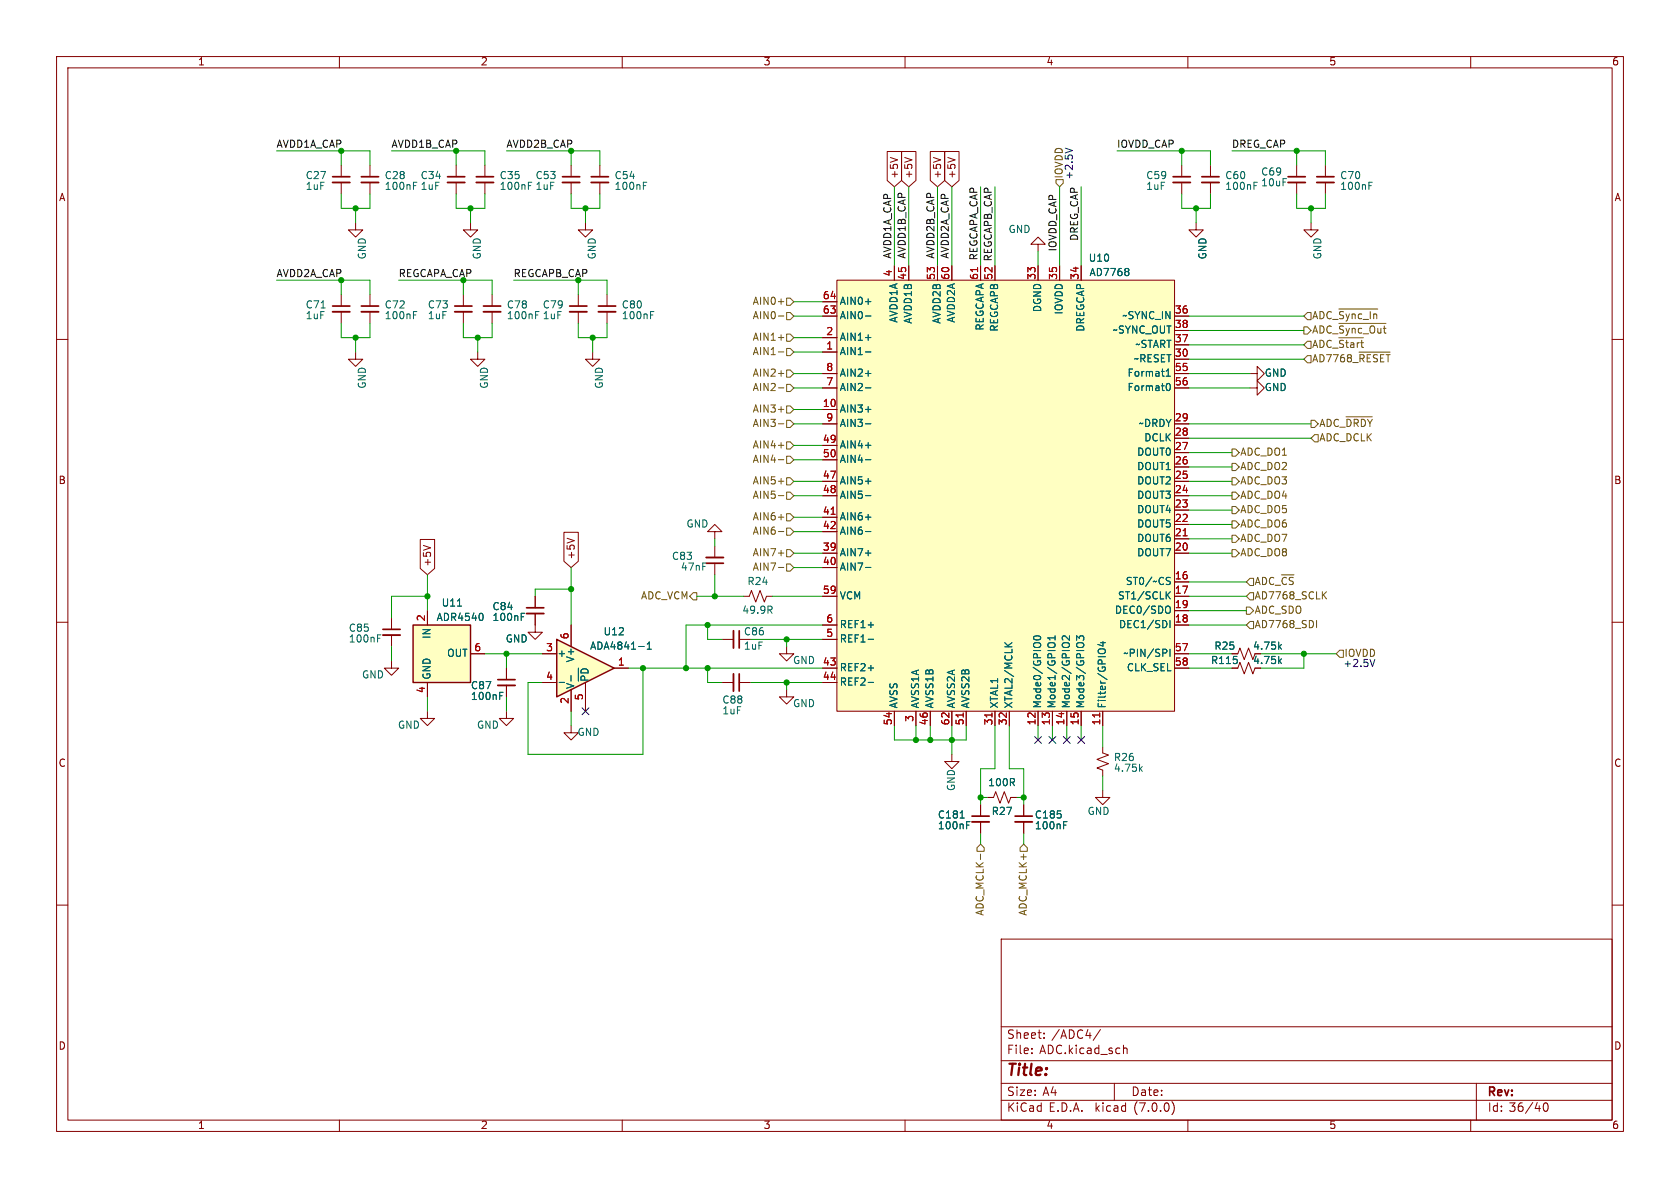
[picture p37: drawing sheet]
<svg xmlns="http://www.w3.org/2000/svg" width="297mm" height="210mm" viewBox="0 0 297 210" stroke-linecap="round" stroke-linejoin="round" font-family="sans-serif">
<defs><g id="words">
<text font-size="2.8" fill="#840000" x="178" y="190.8">Title:</text>
<g font-size="2.1" fill="#840000">
<text x="178" y="183.9">Sheet:</text>
<text x="185.9" y="183.9">/ADC4/</text>
<text x="178" y="186.6">File:</text>
<text x="183.8" y="186.6">ADC.kicad_sch</text>
<text x="178" y="196.8">KiCad</text>
<text x="178" y="194">Size:</text>
<text x="184.3" y="194">A4</text>
<text x="185.4" y="196.8">E.D.A.</text>
<text x="193.7" y="196.8">kicad</text>
<text x="200" y="194">Date:</text>
<text x="200.6" y="196.8">(7.0.0)</text>
<text x="263" y="194.2">Rev:</text>
<text x="263" y="196.8">Id: 36/40</text>
</g>
<g font-size="1.8" fill="#840000">
<text x="35" y="11.8">1</text>
<text x="85" y="11.8">2</text>
<text x="135" y="11.8">3</text>
<text x="185" y="11.8">4</text>
<text x="235" y="11.8">5</text>
<text x="285" y="11.8">6</text>
<text x="10.4" y="35.8">A</text>
<text x="159" y="31.6" transform="rotate(-90 159 31.6)">+5V</text>
<text x="161.6" y="31.6" transform="rotate(-90 161.6 31.6)">+5V</text>
<text x="166.7" y="31.6" transform="rotate(-90 166.7 31.6)">+5V</text>
<text x="169.2" y="31.6" transform="rotate(-90 169.2 31.6)">+5V</text>
<text x="285.4" y="35.8">A</text>
<text x="175.6" y="49.5" transform="rotate(-90 175.6 49.5)">52 REGCAPB_CAP</text>
<text x="10.3" y="85.8">B</text>
<text x="285.3" y="85.8">B</text>
<text x="76.5" y="100.2" transform="rotate(-90 76.5 100.2)">+5V</text>
<text x="101.9" y="98.9" transform="rotate(-90 101.9 98.9)">+5V</text>
<text x="221.5" y="115.1">4.75k</text>
<text x="221.5" y="117.7">4.75k</text>
<text x="10.3" y="135.8">C</text>
<text x="285.3" y="135.8">C</text>
<text x="10.3" y="185.8">D</text>
<text x="285.3" y="185.8">D</text>
<text x="35" y="199.8">1</text>
<text x="85" y="199.8">2</text>
<text x="135" y="199.8">3</text>
<text x="185" y="199.8">4</text>
<text x="235" y="199.8">5</text>
<text x="285" y="199.8">6</text>
</g>
<g font-size="1.8" fill="#009600">
<text x="48.9" y="26.3">AVDD1A_CAP</text>
<text x="69.2" y="26.3">AVDD1B_CAP</text>
<text x="89.5" y="26.3">AVDD2B_CAP</text>
<text x="48.9" y="49.2">AVDD2A_CAP</text>
<text x="70.5" y="49.2">REGCAPA_CAP</text>
<text x="90.8" y="49.2">REGCAPB_CAP</text>
</g>
<g font-size="1.8" fill="#0f0f0f">
<text x="197.5" y="26.3">IOVDD_CAP</text>
<text x="217.8" y="26.3">DREG_CAP</text>
<text x="157.8" y="45.7" transform="rotate(-90 157.8 45.7)">AVDD1A_CAP</text>
<text x="160.3" y="45.7" transform="rotate(-90 160.3 45.7)">AVDD1B_CAP</text>
<text x="165.4" y="45.7" transform="rotate(-90 165.4 45.7)">AVDD2B_CAP</text>
<text x="167.9" y="45.7" transform="rotate(-90 167.9 45.7)">AVDD2A_CAP</text>
<text x="173" y="46.1" transform="rotate(-90 173 46.1)">REGCAPA_CAP</text>
<text x="187" y="44.5" transform="rotate(-90 187 44.5)">IOVDD_CAP</text>
<text x="190.8" y="42.7" transform="rotate(-90 190.8 42.7)">DREG_CAP</text>
</g>
<g font-size="1.8" fill="#006464">
<text x="54" y="31.9">C27</text>
<text x="54" y="33.8">1uF</text>
<text x="68" y="31.9">C28</text>
<text x="68" y="33.8">100nF</text>
<text x="74.3" y="31.9">C34</text>
<text x="74.3" y="33.8">1uF</text>
<text x="88.3" y="31.9">C35</text>
<text x="88.3" y="33.8">100nF</text>
<text x="94.6" y="31.9">C53</text>
<text x="94.6" y="33.8">1uF</text>
<text x="108.6" y="31.9">C54</text>
<text x="108.6" y="33.8">100nF</text>
<text x="202.6" y="31.9">C59</text>
<text x="202.6" y="33.8">1uF</text>
<text x="216.5" y="31.9">C60</text>
<text x="216.5" y="33.8">100nF</text>
<text x="222.9" y="31.3">C69</text>
<text x="222.9" y="33.2">10uF</text>
<text x="236.9" y="31.9">C70</text>
<text x="236.9" y="33.8">100nF</text>
<text x="178.2" y="41.5">GND</text>
<text x="65" y="45.9" transform="rotate(-90 65 45.9)">GND</text>
<text x="85.3" y="45.9" transform="rotate(-90 85.3 45.9)">GND</text>
<text x="105.6" y="45.9" transform="rotate(-90 105.6 45.9)">GND</text>
<text x="192.4" y="46.5">U10</text>
<text x="213.6" y="45.9" transform="rotate(-90 213.6 45.9)">GND</text>
<text x="233.9" y="45.9" transform="rotate(-90 233.9 45.9)">GND</text>
<text x="192.6" y="49.1">AD7768</text>
<text x="54" y="54.8">C71</text>
<text x="54" y="56.7">1uF</text>
<text x="68" y="54.8">C72</text>
<text x="68" y="56.7">100nF</text>
<text x="75.6" y="54.8">C73</text>
<text x="75.6" y="56.7">1uF</text>
<text x="89.5" y="54.8">C78</text>
<text x="89.5" y="56.7">100nF</text>
<text x="95.9" y="54.8">C79</text>
<text x="95.9" y="56.7">1uF</text>
<text x="109.9" y="54.8">C80</text>
<text x="109.9" y="56.7">100nF</text>
<text x="148.5" y="56.7">AIN0-</text>
<text x="148.5" y="54.2">AIN0+</text>
<text x="158.9" y="57.2" transform="rotate(-90 158.9 57.2)">AVDD1A</text>
<text x="161.5" y="57.4" transform="rotate(-90 161.5 57.4)">AVDD1B</text>
<text x="166.6" y="57.4" transform="rotate(-90 166.6 57.4)">AVDD2B</text>
<text x="169.1" y="57.2" transform="rotate(-90 169.1 57.2)">AVDD2A</text>
<text x="174.2" y="58.6" transform="rotate(-90 174.2 58.6)">REGCAPA</text>
<text x="176.7" y="58.8" transform="rotate(-90 176.7 58.8)">REGCAPB</text>
<text x="184.3" y="55.3" transform="rotate(-90 184.3 55.3)">DGND</text>
<text x="188.2" y="55.7" transform="rotate(-90 188.2 55.7)">IOVDD</text>
<text x="192" y="58.8" transform="rotate(-90 192 58.8)">DREGCAP</text>
<text x="196.6" y="59.2">~SYNC_OUT</text>
<text x="198.3" y="56.7">~SYNC_IN</text>
<text x="148.5" y="63.1">AIN1-</text>
<text x="148.5" y="60.5">AIN1+</text>
<text x="200.4" y="64.3">~RESET</text>
<text x="200.6" y="61.8">~START</text>
<text x="65" y="68.8" transform="rotate(-90 65 68.8)">GND</text>
<text x="86.6" y="68.8" transform="rotate(-90 86.6 68.8)">GND</text>
<text x="106.9" y="68.8" transform="rotate(-90 106.9 68.8)">GND</text>
<text x="148.5" y="69.4">AIN2-</text>
<text x="148.5" y="66.9">AIN2+</text>
<text x="199.2" y="66.9">Format1</text>
<text x="199.2" y="69.4">Format0</text>
<text x="223.5" y="69.4">GND</text>
<text x="223.5" y="66.9">GND</text>
<text x="148.5" y="73.2">AIN3+</text>
<text x="148.5" y="75.8">AIN3-</text>
<text x="201.2" y="75.8">~DRDY</text>
<text x="148.5" y="79.6">AIN4+</text>
<text x="148.5" y="82.1">AIN4-</text>
<text x="200.9" y="83.4">DOUT1</text>
<text x="200.9" y="80.8">DOUT0</text>
<text x="202.2" y="78.3">DCLK</text>
<text x="148.5" y="85.9">AIN5+</text>
<text x="148.5" y="88.5">AIN5-</text>
<text x="200.9" y="88.5">DOUT3</text>
<text x="200.9" y="85.9">DOUT2</text>
<text x="121.3" y="93.5">GND</text>
<text x="148.5" y="92.3">AIN6+</text>
<text x="148.5" y="94.8">AIN6-</text>
<text x="200.9" y="93.5">DOUT5</text>
<text x="200.9" y="91">DOUT4</text>
<text x="118.7" y="99.3">C83</text>
<text x="120.3" y="101.2">47nF</text>
<text x="148.5" y="98.6">AIN7+</text>
<text x="148.5" y="101.2">AIN7-</text>
<text x="200.9" y="98.6">DOUT7</text>
<text x="200.9" y="96.1">DOUT6</text>
<text x="78" y="107.5">U11</text>
<text x="132.1" y="103.7">R24</text>
<text x="148.5" y="106.2">VCM</text>
<text x="197.5" y="106.2">ST1/SCLK</text>
<text x="198.9" y="103.7">ST0/~CS</text>
<text x="61.6" y="112">C85</text>
<text x="61.6" y="113.9">100nF</text>
<text x="76.4" y="113.1" transform="rotate(-90 76.4 113.1)">IN</text>
<text x="77.1" y="110">ADR4540</text>
<text x="87" y="108.1">C84</text>
<text x="87" y="110">100nF</text>
<text x="89.3" y="113.9">GND</text>
<text x="106.6" y="112.6">U12</text>
<text x="131.2" y="108.8">49.9R</text>
<text x="131.5" y="112.6">C86</text>
<text x="148.5" y="113.9">REF1-</text>
<text x="148.5" y="111.3">REF1+</text>
<text x="197" y="108.8">DEC0/SDO</text>
<text x="197.7" y="111.3">DEC1/SDI</text>
<text x="78.9" y="116.4">OUT</text>
<text x="98.6" y="116.4">+</text>
<text x="101.8" y="117.2" transform="rotate(-90 101.8 117.2)">V+</text>
<text x="104.3" y="115.1">ADA4841-1</text>
<text x="131.5" y="115.1">1uF</text>
<text x="140.1" y="117.7">GND</text>
<text x="148.5" y="118.9">REF2+</text>
<text x="198.5" y="116.4">~PIN/SPI</text>
<text x="199.1" y="118.9">CLK_SEL</text>
<text x="214" y="117.7">R115</text>
<text x="214.6" y="115.1">R25</text>
<text x="63.9" y="120.2">GND</text>
<text x="76.4" y="120.1" transform="rotate(-90 76.4 120.1)">GND</text>
<text x="83.2" y="122.1">C87</text>
<text x="83.2" y="124">100nF</text>
<text x="101.8" y="121.8" transform="rotate(-90 101.8 121.8)">V-</text>
<text x="104.9" y="120.5" transform="rotate(-90 104.9 120.5)">~{PD}</text>
<text x="127.6" y="124.7">C88</text>
<text x="140.1" y="125.3">GND</text>
<text x="148.5" y="121.5">REF2-</text>
<text x="158.9" y="125.2" transform="rotate(-90 158.9 125.2)">AVSS</text>
<text x="162.8" y="125.2" transform="rotate(-90 162.8 125.2)">AVSS1A</text>
<text x="165.3" y="125.2" transform="rotate(-90 165.3 125.2)">AVSS1B</text>
<text x="169.1" y="125.2" transform="rotate(-90 169.1 125.2)">AVSS2A</text>
<text x="171.6" y="125.2" transform="rotate(-90 171.6 125.2)">AVSS2B</text>
<text x="176.7" y="125.2" transform="rotate(-90 176.7 125.2)">XTAL1</text>
<text x="179.3" y="125.2" transform="rotate(-90 179.3 125.2)">XTAL2/MCLK</text>
<text x="184.3" y="125.2" transform="rotate(-90 184.3 125.2)">Mode0/GPIO0</text>
<text x="186.9" y="125.2" transform="rotate(-90 186.9 125.2)">Mode1/GPIO1</text>
<text x="189.4" y="125.2" transform="rotate(-90 189.4 125.2)">Mode2/GPIO2</text>
<text x="192" y="125.2" transform="rotate(-90 192 125.2)">Mode3/GPIO3</text>
<text x="195.8" y="125.2" transform="rotate(-90 195.8 125.2)">Filter/GPIO4</text>
<text x="70.3" y="129.1">GND</text>
<text x="84.3" y="129.1">GND</text>
<text x="102" y="130.4">GND</text>
<text x="127.6" y="126.6">1uF</text>
<text x="196.9" y="134.8">R26</text>
<text x="196.9" y="136.7">4.75k</text>
<text x="169.1" y="139.9" transform="rotate(-90 169.1 139.9)">GND</text>
<text x="174.6" y="139.3">100R</text>
<text x="165.7" y="145">C181</text>
<text x="165.7" y="146.9">100nF</text>
<text x="175.3" y="144.3">R27</text>
<text x="182.9" y="145">C185</text>
<text x="182.9" y="146.9">100nF</text>
<text x="192.2" y="144.3">GND</text>
</g>
<g font-size="1.8" fill="#725600">
<text x="188.2" y="31.6" transform="rotate(-90 188.2 31.6)">IOVDD</text>
<text x="132.9" y="54.2">AIN0+</text>
<text x="132.9" y="56.7">AIN0-</text>
<text x="232" y="59.9">ADC_~{Sync_Out}</text>
<text x="232" y="57.3">ADC_~{Sync_In}</text>
<text x="132.9" y="63.1">AIN1-</text>
<text x="132.9" y="60.5">AIN1+</text>
<text x="232" y="64.9">AD7768_~{RESET}</text>
<text x="232" y="62.4">ADC_~{Start}</text>
<text x="132.9" y="69.4">AIN2-</text>
<text x="132.9" y="66.9">AIN2+</text>
<text x="132.9" y="73.2">AIN3+</text>
<text x="132.9" y="75.8">AIN3-</text>
<text x="233.2" y="76.4">ADC_~{DRDY}</text>
<text x="132.9" y="79.6">AIN4+</text>
<text x="132.9" y="82.1">AIN4-</text>
<text x="219.3" y="83.4">ADC_DO2</text>
<text x="219.3" y="80.8">ADC_DO1</text>
<text x="233.2" y="78.3">ADC_DCLK</text>
<text x="132.9" y="88.5">AIN5-</text>
<text x="132.9" y="85.9">AIN5+</text>
<text x="219.3" y="88.5">ADC_DO4</text>
<text x="219.3" y="85.9">ADC_DO3</text>
<text x="132.9" y="94.8">AIN6-</text>
<text x="132.9" y="92.3">AIN6+</text>
<text x="219.3" y="91">ADC_DO5</text>
<text x="219.3" y="93.5">ADC_DO6</text>
<text x="132.9" y="98.6">AIN7+</text>
<text x="132.9" y="101.2">AIN7-</text>
<text x="219.3" y="96.1">ADC_DO7</text>
<text x="219.3" y="98.6">ADC_DO8</text>
<text x="113.2" y="106.2">ADC_VCM</text>
<text x="221.8" y="104.3">ADC_~{CS}</text>
<text x="221.8" y="106.2">AD7768_SCLK</text>
<text x="221.8" y="108.8">ADC_SDO</text>
<text x="221.8" y="111.3">AD7768_SDI</text>
<text x="237.7" y="116.4">IOVDD</text>
<text x="174.2" y="162" transform="rotate(-90 174.2 162)">ADC_MCLK-</text>
<text x="181.8" y="162" transform="rotate(-90 181.8 162)">ADC_MCLK+</text>
</g>
<g font-size="1.8" fill="#0000c2">
<text x="189.9" y="31.8" transform="rotate(-90 189.9 31.8)">+2.5V</text>
<text x="237.5" y="118.1">+2.5V</text>
</g>
<g font-size="1.8" fill="#a90000">
<text x="145.4" y="53.1">64</text>
<text x="157.9" y="48.9" transform="rotate(-90 157.9 48.9)">4</text>
<text x="160.4" y="49.5" transform="rotate(-90 160.4 49.5)">45</text>
<text x="165.5" y="49.5" transform="rotate(-90 165.5 49.5)">53</text>
<text x="168" y="49.5" transform="rotate(-90 168 49.5)">60</text>
<text x="173.1" y="49.5" transform="rotate(-90 173.1 49.5)">61</text>
<text x="175.6" y="49.5" transform="rotate(-90 175.6 49.5)">52</text>
<text x="183.3" y="49.5" transform="rotate(-90 183.3 49.5)">33</text>
<text x="187.1" y="49.5" transform="rotate(-90 187.1 49.5)">35</text>
<text x="190.9" y="49.5" transform="rotate(-90 190.9 49.5)">34</text>
<text x="145.4" y="55.6">63</text>
<text x="146" y="59.4">2</text>
<text x="207.6" y="55.6">36</text>
<text x="207.6" y="58.2">38</text>
<text x="146" y="62">1</text>
<text x="146" y="65.8">8</text>
<text x="207.6" y="63.2">30</text>
<text x="207.6" y="60.7">37</text>
<text x="207.6" y="65.8">55</text>
<text x="146" y="68.3">7</text>
<text x="207.6" y="68.3">56</text>
<text x="145.4" y="72.1">10</text>
<text x="146" y="74.7">9</text>
<text x="207.6" y="77.2">28</text>
<text x="207.6" y="74.7">29</text>
<text x="145.4" y="78.5">49</text>
<text x="145.4" y="81">50</text>
<text x="207.6" y="82.3">26</text>
<text x="207.6" y="79.8">27</text>
<text x="145.4" y="84.8">47</text>
<text x="145.4" y="87.4">48</text>
<text x="207.6" y="89.9">23</text>
<text x="207.6" y="87.4">24</text>
<text x="207.6" y="84.8">25</text>
<text x="145.4" y="91.2">41</text>
<text x="145.4" y="93.7">42</text>
<text x="207.6" y="95">21</text>
<text x="207.6" y="92.5">22</text>
<text x="145.4" y="97.5">39</text>
<text x="145.4" y="100.1">40</text>
<text x="207.6" y="97.5">20</text>
<text x="145.4" y="105.2">59</text>
<text x="207.6" y="102.6">16</text>
<text x="207.6" y="105.2">17</text>
<text x="207.6" y="107.7">19</text>
<text x="75.3" y="109.9" transform="rotate(-90 75.3 109.9)">2</text>
<text x="100.7" y="113.1" transform="rotate(-90 100.7 113.1)">6</text>
<text x="146" y="112.8">5</text>
<text x="146" y="110.2">6</text>
<text x="207.6" y="110.2">18</text>
<text x="83.8" y="115.3">6</text>
<text x="96.5" y="115.3">3</text>
<text x="109.2" y="117.9">1</text>
<text x="145.4" y="117.9">43</text>
<text x="207.6" y="115.3">57</text>
<text x="207.6" y="117.9">58</text>
<text x="75.3" y="122.6" transform="rotate(-90 75.3 122.6)">4</text>
<text x="96.5" y="120.4">4</text>
<text x="100.7" y="124.5" transform="rotate(-90 100.7 124.5)">2</text>
<text x="103.3" y="123.9" transform="rotate(-90 103.3 123.9)">5</text>
<text x="145.4" y="120.4">44</text>
<text x="157.9" y="128.3" transform="rotate(-90 157.9 128.3)">54</text>
<text x="161.7" y="127.7" transform="rotate(-90 161.7 127.7)">3</text>
<text x="164.2" y="128.3" transform="rotate(-90 164.2 128.3)">46</text>
<text x="168" y="128.3" transform="rotate(-90 168 128.3)">62</text>
<text x="170.6" y="128.3" transform="rotate(-90 170.6 128.3)">51</text>
<text x="175.6" y="128.3" transform="rotate(-90 175.6 128.3)">31</text>
<text x="178.2" y="128.3" transform="rotate(-90 178.2 128.3)">32</text>
<text x="183.3" y="128.3" transform="rotate(-90 183.3 128.3)">12</text>
<text x="185.8" y="128.3" transform="rotate(-90 185.8 128.3)">13</text>
<text x="188.3" y="128.3" transform="rotate(-90 188.3 128.3)">14</text>
<text x="190.9" y="128.3" transform="rotate(-90 190.9 128.3)">15</text>
<text x="194.7" y="128.3" transform="rotate(-90 194.7 128.3)">11</text>
</g>
</g></defs>
<g fill="none" stroke="#840000" stroke-width=".18">
<path d="M10 10h277v190h-277zM12 12h273v186h-273zM60 10v2M110 10v2M160 10v2M210 10v2M260 10v2M60.3 29.2v2M60.3 32.3v2M62.9 39.4v1.2h1.2l-1.2 1.3-1.3-1.3h1.3M65.4 29.2v2M65.4 32.3v2"/>
<path d="M80.6 29.2v2M80.6 32.3v2M83.2 39.4v1.2h1.3l-1.3 1.3-1.3-1.3h1.3M101 29.2v2M101 32.3v2M103.5 39.4v1.2h1.3l-1.3 1.3-1.3-1.3h1.3M106 29.2v2M106 32.3v2M10 60h2M60.3 52.1v2M60.3 55.1v2.1M65.4 52.1v2"/>
<path d="M65.4 55.1v2.1M81.9 52.1v2M81.9 55.1v2.1M87 52.1v2M87 55.1v2.1M285 60h2M62.9 62.2v1.3h1.2l-1.2 1.3-1.3-1.3h1.3M84.5 62.2v1.3h1.2l-1.2 1.3-1.3-1.3h1.3M104.8 62.2v1.3h1.2l-1.2 1.3-1.3-1.3h1.3M126.4 94h1.2l-1.2-1.3-1.3 1.3h1.3v1.3M126.4 96.5v2.1M126.4 99.6v2"/>
<path d="M10 110h2M69.2 109.2v2.1M69.2 112.3v2M75.6 108v2.5M83.2 115.6h2.5M89.5 118.1v2M94.6 108.5v3.3h1.3l-1.3 1.2-1.3-1.2h1.3M94.6 105.4v2M127.6 113h2.1M130.7 113h2M139.1 114.3v1.3h1.2l-1.2 1.2-1.3-1.2h1.3M285 110h2"/>
<path d="M75.6 125.7v1.3h1.2l-1.2 1.3-1.3-1.3h1.3M75.6 120.7v2.5M89.5 125.7v1.3h1.3l-1.3 1.3-1.2-1.3h1.2M89.5 121.2v2M101 128.3v1.2h1.2l-1.2 1.3-1.3-1.3h1.3M127.6 120.7h2.1M130.7 120.7h2M139.1 121.9v1.3h1.2l-1.2 1.3-1.3-1.3h1.3M168.3 133.4v1.2h1.2l-1.2 1.3-1.3-1.3h1.3M194.9 132.1v1l1.1 .4-2.1 .7 2.1 .8-2.1 .8 1 .3v1.1M194.9 139.7v1.3h1.3l-1.3 1.2-1.2-1.2h1.2M10 160h2"/>
<path d="M181 142.2v2.1M181 145.3v2M285 160h2M177 166h108v32h-108zM60 198v2M110 198v2M160 198v2M177 194.5h108M177 191.5h108M177 187.5h108M177 181.5h108M182.4 186.1v.2"/>
<path d="M182.4 185.3v.2M184.6 183.4v.2M184.6 182.6v.2M194.5 182l-1.2 1.9M197 191.5v3M198.6 185.4l.2-.1h.4l.1 1M207.2 194.7a1.72 1.72 0 0 1 0 2.3M210 198v2M260 198v2M261 191.5v6.5M273 195h.2a.81 .81 0 0 1 .6 .6 .81 .81 0 0 1-.3 .8l-.2 .1a.81 .81 0 0 1-.6-.7 .81 .81 0 0 1 .3-.8z"/>
</g>
<g fill="none" stroke="#840000" stroke-width=".33">
<path d="M58.8 32.3h3M63.9 32.3h3M79.1 32.3h3.1M99.4 32.3h3.1M104.5 32.3h3.1M58.8 55.1h3M63.9 55.1h3M80.4 55.1h3M85.5 55.1h3M124.8 98.6h3.1M67.7 112.3h3M93.1 108.5h3"/>
<path d="M129.7 111.5v3.1M129.7 119.1v3.1M88 121.2h3.1M179.5 145.3h3"/>
</g>
<g fill="none" stroke="#840000" stroke-width=".3">
<path d="M58.8 31.2h3M63.9 31.2h3M79.1 31.2h3.1M99.4 31.2h3.1M104.5 31.2h3.1M58.8 54.1h3M63.9 54.1h3M80.4 54.1h3M85.5 54.1h3M124.8 99.6h3.1M67.7 111.3h3M93.1 107.4h3"/>
<path d="M130.7 111.5v3.1M130.7 119.1v3.1M88 120.1h3.1M179.5 144.3h3"/>
</g>
<path d="M73.1 32.2h.6M113.7 32.2h.6M73.1 55.1h.6M94.7 55.1h.6M66.7 112.2h.7M80.9 107.1h.7M85.3 108.5l.1 .4-.1 .7M92.1 108.4h.7M88.3 122.4h.6M201.6 135.9l.3 .5M201.9 135.5l-.4 .5M188 145.2h.6" fill="none" stroke="#006464" stroke-width=".18"/>
<path d="M73 110.5h10.2v10.2h-10.2z" fill="#ffffc2" stroke="#ffffc2" stroke-width=".18"/>
<path d="M73 110.5h10.2v10.2h-10.2z" fill="none" stroke="#840000" stroke-width=".25"/>
<path d="M98.4 113l10.2 5.1-10.2 5.1z" fill="#ffffc2"/>
<path d="M98.4 113l10.2 5.1-10.2 5.1z" fill="none" stroke="#840000" stroke-width=".25"/>
<g fill="none" stroke="#840000" stroke-width=".18">
<path d="M85.7 29.2v2M85.7 32.3v2M156.8 26.8h2.6v5.1l-1.3 1.1-1.3-1.1zM159.4 26.8h2.5v5.1l-1.2 1.1-1.3-1.1zM164.5 26.8h2.5v5.1l-1.3 1.1-1.2-1.1zM167 26.8h2.5v5.1l-1.2 1.1-1.3-1.1zM208.9 29.2v2M208.9 32.3v2M211.5 39.4v1.2h1.2l-1.2 1.3-1.3-1.3h1.3M214 29.2v2M214 32.3v2M229.2 29.2v2"/>
<path d="M229.2 32.3v2M231.8 39.4v1.2h1.2l-1.2 1.3-1.3-1.3h1.3M234.3 29.2v2M234.3 32.3v2M102.2 52.1v2M102.2 55.1v2.1M107.3 52.1v2M107.3 55.1v2.1M145.4 59.7h2.6M145.4 55.9h2.6M145.4 53.3h2.6M148 49.5h59.6v76.2h-59.6z"/>
<path d="M158.1 47v2.5M160.7 47v2.5M165.7 47v2.5M168.3 47v2.5M173.4 47v2.5M183.5 43.2h-1.3l1.3-1.3 1.3 1.3h-1.3v1.3M183.5 47v2.5M187.3 47v2.5M191.1 47v2.5M207.6 55.9h2.6M207.6 58.4h2.6M145.4 62.2h2.6"/>
<path d="M145.4 72.4h2.6M145.4 74.9h2.6M145.4 78.7h2.6M145.4 66h2.6M145.4 68.6h2.6M207.6 77.5h2.6M207.6 74.9h2.6M207.6 63.5h2.6M207.6 61h2.6M207.6 66h2.6M207.6 68.6h2.6M221 68.6h1.2v-1.3l1.3 1.3-1.3 1.3v-1.3"/>
<path d="M221 66h1.2v-1.2l1.3 1.2-1.3 1.3v-1.3M74.3 95.4h2.5v5.1l-1.2 1.1-1.3-1.1zM99.7 94.1h2.5v5.1l-1.2 1.1-1.3-1.1zM145.4 97.8h2.6M145.4 87.6h2.6M145.4 85.1h2.6M145.4 91.4h2.6M145.4 94h2.6M145.4 81.3h2.6M207.6 97.8h2.6M207.6 95.3h2.6M207.6 92.7h2.6"/>
<path d="M207.6 90.2h2.6M207.6 87.6h2.6M207.6 85.1h2.6M207.6 82.6h2.6M207.6 80h2.6M69.2 116.8v1.3h1.3l-1.3 1.3-1.3-1.3h1.3M75.6 108v2.5M83.2 115.6h2.5M89.5 118.1v2M94.6 105.4v2M94.6 108.5v2M95.9 115.6h2.5"/>
<path d="M101 110.5v3.8M108.6 118.1h2.5M131.4 105.4h1.1l.3-1 .8 2 .8-2 .7 2 .4-1h1M145.4 118.1h2.6M145.4 105.4h2.6M145.4 110.5h2.6M145.4 100.3h2.6M145.4 113h2.6M207.6 118.1h2.6M207.6 115.6h2.6M207.6 105.4h2.6M207.6 102.9h2.6"/>
<path d="M207.6 110.5h2.6M207.6 108h2.6M217.8 115.6h1l.4-1 .8 2 .7-2 .8 2 .4-1M217.8 118.1h1l.4-1 .8 2 .7-2 .8 2 .4-1M75.6 120.7v2.5M89.5 121.2v2M95.9 120.7h2.5M101 121.9v3.8M103.5 120.7v5M145.4 120.7h2.6M158.1 125.7v2.6M161.9 125.7v2.6"/>
<path d="M164.5 125.7v2.6M168.3 125.7v2.6M170.8 125.7v2.6M175.9 125.7v2.6M178.4 125.7v2.6M183.5 125.7v2.6M186.1 125.7v2.6M188.6 125.7v2.6M191.1 125.7v2.6M194.9 125.7v2.6M173.4 142.2v2.1M173.4 145.3v2"/>
<path d="M174.6 141h1l.4-1 .8 2 .7-2 .8 2 .4-1h1M181 142.2v2.1M181 145.3v2"/>
</g>
<g fill="none" stroke="#006464" stroke-width=".18">
<path d="M93.4 32.2h.6M221.7 32.2h.6M242 32.2h.6M115 55.1h.6M153 55.9h1M199.5 47.5l.1 .2-.1 .2M199.5 48.1l.1 .1-.1 .5M153 62.2h1M153 68.6h1M153 74.9h1M206.2 66.5h.7M206.2 65.6l.3-.4v1.3"/>
<path d="M206.3 67.9l.2-.1a.68 .68 0 0 1 .4 .6 .68 .68 0 0 1-.4 .6l-.2-.1M153 94h1M153 87.6h1M153 81.3h1M80.9 107.1h.7M85.3 108.5l.1 .4-.1 .7M92.1 108.4h.7M100.9 119.4v1M102.3 118.1v2.3M103.1 119.5l-.3 .1-.1 .6h1.3M103.2 118.2l-.4 .3-.1 .5h1.3M112.9 114.3h1"/>
<path d="M114.4 114.8h.7M114.4 113.9l.4-.4v1.3M136.1 107.8l.4 .6M136.4 107.3v.4M153 100.3h1M153.5 113h1M177.6 113.6l.8 .7M178.9 113.6l-.7 .6M182.8 112.5a.69 .69 0 0 1 1.2 .3 .72 .72 0 0 1-1.3-.1zM185.4 113.7h.9M186.5 112.4v.7M186.5 112.8h-1.2l.3 .3"/>
<path d="M189.1 112.4v.8l-.9-.8-.4 .2 .1 .5M190.3 113.2v-.8l.5 .4 .1-.3h.6l.1 .1-.1 .6M194.2 114.9a.9 .9 0 0 1 1.2 0M194.6 113.6h.8M195 113.4v.8l-.9-.3M206.2 114.9v.4M206.4 107.1a.43 .43 0 0 1 .5 .5v.4a.43 .43 0 0 1-.5 .4M206.4 105.2l.5 .7M206.4 102.1h.5M206.7 102.7l.2 .3-.2 .3M206.8 109.7v1.3M206.8 114.8v1.2"/>
<path d="M206.9 104.6l-.7 .7M226.2 114.3l.3 .5M226.2 116.8l.3 .5M226.5 113.9l-.4 .5M226.5 116.5l-.4 .4M88.3 122.4h.6M98.9 120.6h.9M153.5 120.6h1M169.7 144.6h.8M170.9 145.2h.6M188 145.2h.6"/>
</g>
<path d="M84.2 32.3h3M207.4 32.3h3M212.5 32.3h3M227.7 32.3h3.1M232.8 32.3h3M100.7 55.1h3.1M105.8 55.1h3M171.8 145.3h3.1" fill="none" stroke="#840000" stroke-width=".33"/>
<path d="M84.2 31.2h3M207.4 31.2h3M212.5 31.2h3M227.7 31.2h3.1M232.8 31.2h3M100.7 54.1h3.1M105.8 54.1h3M171.8 144.3h3.1" fill="none" stroke="#840000" stroke-width=".3"/>
<path d="M148 49.5h59.6v76.2h-59.6z" fill="#ffffc2" stroke="#ffffc2" stroke-width=".18"/>
<path d="M172.8 47.3v.7M146.9 90.9h.8M209.2 94.7h.7M170.3 126v.8M175.4 126v.8M194.4 126v.8" fill="none" stroke="#a90000" stroke-width=".18"/>
<g fill="none" stroke="#725600" stroke-width=".18">
<path d="M186.7 31.8h1.3v.6l-.7 .6-.6-.6zM137.6 53.3h1M137.6 55.9h1M137.6 59.7h1M139.1 52.7h.6l.6 .6-.6 .7h-.6zM139.1 55.2h.6l.6 .7-.6 .6h-.6zM139.1 59.1h.6l.6 .6-.6 .6h-.6zM230.5 57.8h.6l.7 .6-.7 .7h-.6zM231.1 55.2h.7v1.3h-.7l-.6-.6zM232.1 58.9l.4-1.3 .4 1.3M232.1 56.3l.4-1.2 .4 1.2M233.4 57.6v1.3"/>
<path d="M234.1 55.6l-.3-.5h-.4v1.2M235.4 55.2l-.3-.1h-.3l-.2 .5M236.7 57.2h8.3M236.7 54.6h6.9M236.7 59.7h4.3M237.5 55.1h-.5l-.2 .3M242.2 55.1v1.2M244.7 57.6v1.1M137.6 78.7h1M137.6 72.4h1M137.6 74.9h1M137.6 68.6h1"/>
<path d="M137.6 62.2h1M137.6 66h1M139.1 78.1h.6l.6 .6-.6 .7h-.6zM139.1 71.8h.6l.6 .6-.6 .6h-.6zM139.1 74.3h.6l.6 .6-.6 .7h-.6zM139.1 67.9h.6l.6 .7-.6 .6h-.6zM139.1 61.6h.6l.6 .6-.6 .7h-.6zM139.1 65.4h.6l.6 .6-.6 .7h-.6zM217.8 79.4h.6l.7 .6-.7 .6h-.6zM231.1 62.9h.7v1.2h-.7l-.6-.6zM231.1 60.3h.7v1.3h-.7l-.6-.6zM231.8 74.3h.6l.6 .6-.6 .7h-.6z"/>
<path d="M232.1 64l.4-1.3 .4 1.3M232.1 61.4l.4-1.2 .4 1.2M232.4 76.8h.6v1.3h-.6l-.6-.6zM233.4 60.2v1.2M233.4 62.7v1.3M233.4 75.4l.4-1.3 .4 1.3M235.4 62.7l-.6 1.3M235.4 74.7l-.3-.5-.5-.1v1.3M236.6 62.7l-.6 1.3M236.6 74.2l-.2-.1-.3 .1-.3 .5M238 73.7h4.6M238.1 60.2v1"/>
<path d="M238.9 74.7l-.3-.5-.5-.1v1.3M240.1 74.6l-.1-.4-.6-.1v1.3M240.3 62.2h5.4M240.4 62.7v1.3M240.7 60.2v1M241.4 74.7l-.2-.5-.5-.1v1.3M241.7 62.7v1.3M241.8 74.1l.4 .7 .4-.7M243 62.7l.5 .1M244.7 62.7h-.6v1.3M245 62.7h.8M245.4 62.7v1.3"/>
<path d="M137.6 87.6h1M137.6 85.1h1M137.6 81.3h1M137.6 94h1M137.6 91.4h1M137.6 97.8h1M139.1 87h.6l.6 .6-.6 .7h-.6zM139.1 84.5h.6l.6 .6-.6 .6h-.6zM139.1 80.6h.6l.6 .7-.6 .6h-.6zM139.1 93.3h.6l.6 .7-.6 .6h-.6zM139.1 90.8h.6l.6 .6-.6 .7h-.6zM139.1 97.2h.6l.6 .6-.6 .6h-.6z"/>
<path d="M139.1 99.7h.6l.6 .6-.6 .7h-.6zM217.8 81.9h.6l.7 .7-.7 .6h-.6zM217.8 94.6h.6l.7 .7-.7 .6h-.6zM217.8 89.5h.6l.7 .7-.7 .6h-.6zM217.8 97.2h.6l.7 .6-.7 .6h-.6zM217.8 92.1h.6l.7 .6-.7 .6h-.6zM217.8 87h.6l.7 .6-.7 .7h-.6zM217.8 84.5h.6l.7 .6-.7 .6h-.6zM122.6 104.8h.6v1.2h-.6l-.7-.6zM137.6 100.3h1M220.3 107.3h.7l.6 .7-.6 .6h-.7zM221 109.9h.6v1.2h-.6l-.7-.6z"/>
<path d="M221 102.2h.6v1.3h-.6l-.7-.6zM221 104.8h.6v1.2h-.6l-.7-.6zM221.9 103.3l.4-1.2 .5 1.2M223.9 102.6l-.2-.5h-.5v1.2M225.2 102.2l-.2-.1h-.4l-.2 .5M226.5 101.6h2.3M227.4 102.2l-.2-.1h-.3l-.3 .5M228.6 102.1h-.4l-.3 .3M232.8 109.7v1.3M234 105.2l.5 .7M234.5 104.6l-.7 .7M236.2 115.6l.7-.7h.6v1.3h-.6z"/>
<path d="M173.3 151v1M173.4 149.2l.6 .7v.6h-1.3v-.6zM181 149.2l.6 .7v.6h-1.3v-.6z"/>
</g>
<path d="M188.3 26.2l1.3 .4M243.1 116.6l-.5 1.2" fill="none" stroke="#0000c2" stroke-width=".18"/>
<g fill="none" stroke="#009600" stroke-width=".18">
<path d="M48.9 26.7h16.5v2.5M60.3 34.3v2.5h5.1v-2.5M60.3 26.7v2.5M62.9 36.8v2.6M69.2 26.7h16.5v2.5M80.6 34.3v2.5h5.1v-2.5M80.6 26.7v2.5M83.2 36.8v2.6M89.5 26.7h16.5v2.5M101 34.3v2.5h5v-2.5M101 26.7v2.5M103.5 36.8v2.6"/>
<path d="M158.1 33v14M160.7 33v14M165.7 33v14M168.3 33v14M173.4 33v14M175.9 33v14M187.3 33v14M191.1 33v14M197.5 26.7h16.5v2.5M208.9 34.3v2.5h5.1v-2.5M208.9 26.7v2.5M211.5 36.8v2.6"/>
<path d="M217.8 26.7h16.5v2.5M229.2 34.3v2.5h5.1v-2.5M229.2 26.7v2.5M231.8 36.8v2.6M48.9 49.5h16.5v2.6M60.3 57.2v2.5h5.1v-2.5M60.3 49.5v2.6M62.9 59.7v2.5M70.5 49.5h16.5v2.6M81.9 57.2v2.5h5.1v-2.5M81.9 49.5v2.6M84.5 59.7v2.5"/>
<path d="M90.8 49.5h16.5v2.6M102.2 57.2v2.5h5.1v-2.5M102.2 49.5v2.6M104.8 59.7v2.5M140.3 59.7h5.1M140.3 55.9h5.1M140.3 53.3h5.1M183.5 44.5v2.5M210.2 55.9h20.3M210.2 58.4h20.3M140.3 66h5.1M140.3 62.2h5.1"/>
<path d="M140.3 68.6h5.1M140.3 74.9h5.1M140.3 78.7h5.1M140.3 72.4h5.1M210.2 66h10.8M210.2 68.6h10.8M210.2 74.9h21.6M210.2 77.5h21.6M210.2 63.5h20.3M210.2 61h20.3M126.4 95.3v1.2M140.3 85.1h5.1"/>
<path d="M140.3 87.6h5.1M140.3 97.8h5.1M140.3 94h5.1M140.3 91.4h5.1M140.3 81.3h5.1M210.2 95.3h7.6M210.2 92.7h7.6M210.2 85.1h7.6M210.2 90.2h7.6M210.2 87.6h7.6M210.2 97.8h7.6M210.2 82.6h7.6"/>
<path d="M210.2 80h7.6M69.2 114.3v2.5M75.6 101.6v6.4M75.6 105.4h-6.4v3.8M85.7 115.6h10.2M89.5 115.6v2.5M101 100.3v10.2M101 104.1h-6.4v1.3M111.1 118.1h34.3M113.7 118.1v15.3h-20.4v-12.7h2.6M123.2 105.4h8.2M125.1 118.1v2.6h2.5"/>
<path d="M125.1 110.5v2.5h2.5M126.4 101.6v3.8M132.7 113h12.7M136.5 105.4h8.9M139.1 113v1.3M140.3 100.3h5.1M145.4 110.5h-24.1v7.6M210.2 118.1h7.6M210.2 105.4h10.1M210.2 115.6h7.6M210.2 102.9h10.1M210.2 110.5h10.1"/>
<path d="M210.2 108h10.1M222.9 115.6h13.3M230.5 115.6v2.5h-7.6M75.6 123.2v2.5M89.5 123.2v2.5M101 125.7v2.6M132.7 120.7h12.7M139.1 120.7v1.2M158.1 128.3v2.5h12.7v-2.5M161.9 128.3v2.5M164.5 128.3v2.5M168.3 128.3v5.1"/>
<path d="M175.9 128.3v7.6h-2.5v6.3M178.4 128.3v7.6h2.6v6.3M183.5 128.3v2.5M186.1 128.3v2.5M188.6 128.3v2.5M191.1 128.3v2.5M194.9 128.3v3.8M194.9 137.2v2.5M173.4 141h1.2M173.4 147.3v1.9M179.7 141h1.3M181 147.3v1.9"/>
</g>
<path d="M102.9 125.1l1.2 1.2M104.1 125.1l-1.2 1.2M182.9 130.2l1.2 1.2M184.1 130.2l-1.2 1.2M185.4 130.2l1.3 1.2M186.7 130.2l-1.3 1.2M188 130.2l1.2 1.2M189.2 130.2l-1.2 1.2M190.5 130.2l1.2 1.2M191.7 130.2l-1.2 1.2" fill="none" stroke="#000084" stroke-width=".18"/>
<g fill="#009600" stroke="#009600" stroke-width=".18">
<circle cx="84.5" cy="59.7" r=".46"/>
<circle cx="62.9" cy="59.7" r=".46"/>
<circle cx="113.7" cy="118.1" r=".46"/>
<circle cx="121.3" cy="118.1" r=".46"/>
<circle cx="125.1" cy="118.1" r=".46"/>
<circle cx="125.1" cy="110.5" r=".46"/>
<circle cx="126.4" cy="105.4" r=".46"/>
<circle cx="104.8" cy="59.7" r=".46"/>
<circle cx="103.5" cy="36.8" r=".46"/>
<circle cx="89.5" cy="115.6" r=".46"/>
<circle cx="75.6" cy="105.4" r=".46"/>
<circle cx="101" cy="104.1" r=".46"/>
<circle cx="62.9" cy="36.8" r=".46"/>
<circle cx="83.2" cy="36.8" r=".46"/>
<circle cx="139.1" cy="113" r=".46"/>
<circle cx="139.1" cy="120.7" r=".46"/>
<circle cx="161.9" cy="130.8" r=".46"/>
<circle cx="168.3" cy="130.8" r=".46"/>
<circle cx="164.5" cy="130.8" r=".46"/>
<circle cx="181" cy="141" r=".46"/>
<circle cx="173.4" cy="141" r=".46"/>
<circle cx="230.5" cy="115.6" r=".46"/>
<circle cx="211.5" cy="36.8" r=".46"/>
<circle cx="231.8" cy="36.8" r=".46"/>
<circle cx="229.2" cy="26.7" r=".46"/>
<circle cx="208.9" cy="26.7" r=".46"/>
</g>
<use href="#words"/>
</svg>
